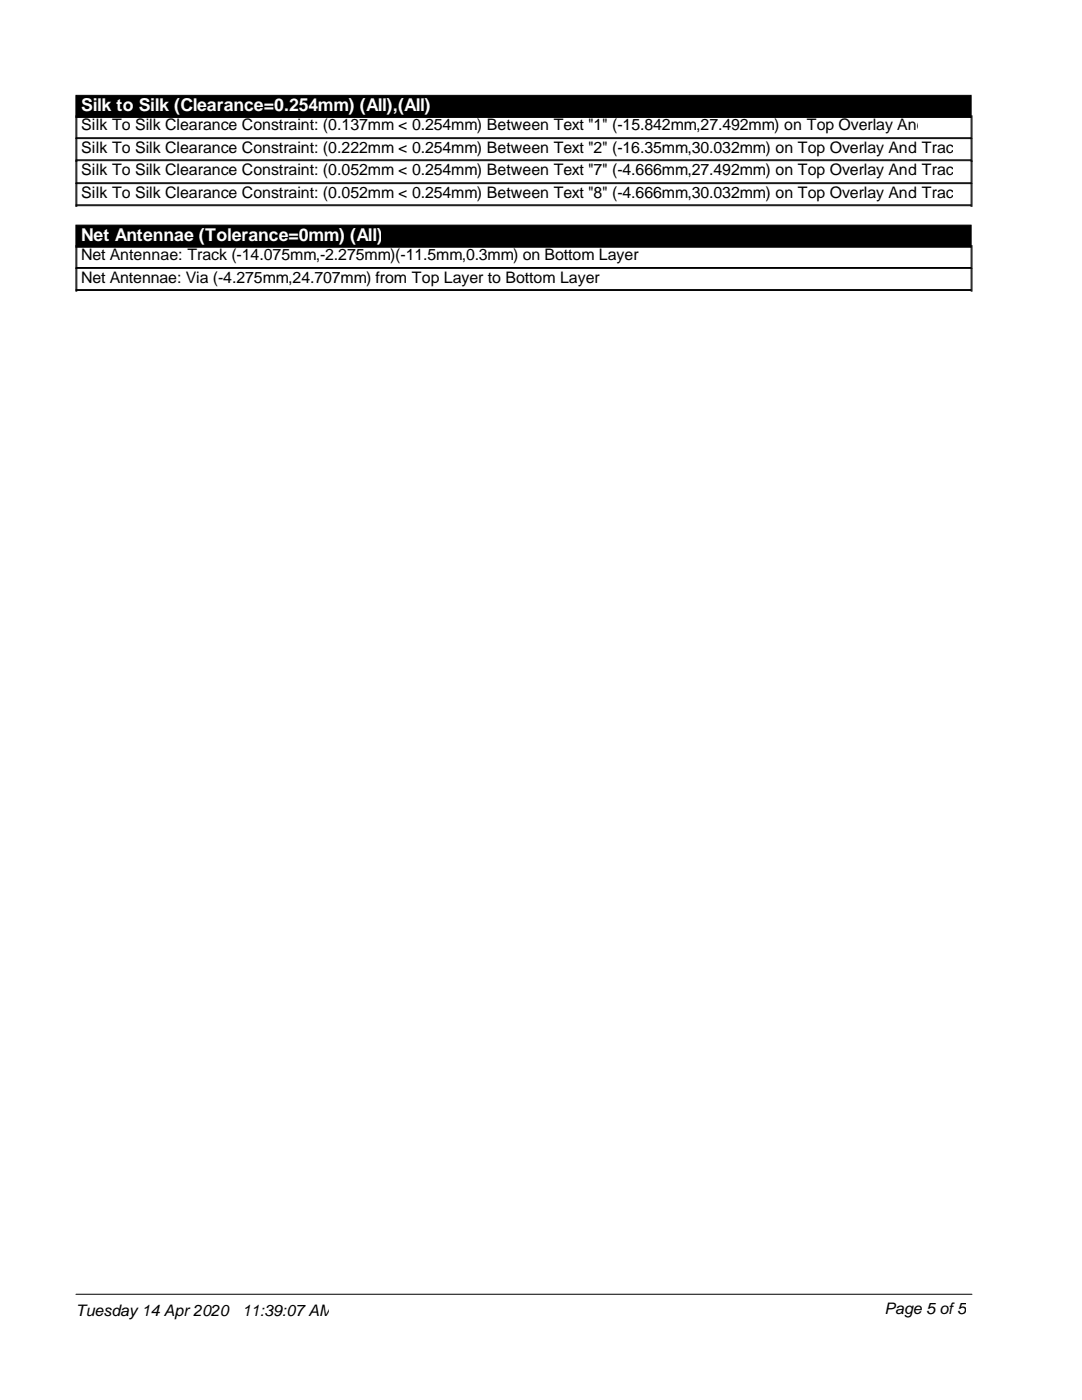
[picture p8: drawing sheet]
<svg xmlns="http://www.w3.org/2000/svg" width="216mm" height="279mm" viewBox="0 0 216 279" stroke-linecap="round" stroke-linejoin="round" font-family="sans-serif">
<defs><g id="words">
<g font-size="3.5" fill="#fff">
<text x="16.2" y="22.2">Silk to Silk (Clearance=0.254mm) (All),(All)</text>
<text x="16.2" y="48.1">Net Antennae (Tolerance=0mm) (All)</text>
</g>
<g font-size="3.2">
<text x="16.2" y="26">Silk To Silk Clearance Constraint: (0.137mm &lt; 0.254mm) Between Text &quot;1&quot; (-15.842mm,27.492mm) on Top Overlay And</text>
<text x="16.2" y="30.5">Silk To Silk Clearance Constraint: (0.222mm &lt; 0.254mm) Between Text &quot;2&quot; (-16.35mm,30.032mm) on Top Overlay And Track</text>
<text x="16.2" y="34.9">Silk To Silk Clearance Constraint: (0.052mm &lt; 0.254mm) Between Text &quot;7&quot; (-4.666mm,27.492mm) on Top Overlay And Track</text>
<text x="16.2" y="39.5">Silk To Silk Clearance Constraint: (0.052mm &lt; 0.254mm) Between Text &quot;8&quot; (-4.666mm,30.032mm) on Top Overlay And Track</text>
<text x="16.2" y="51.9">Net Antennae: Track (-14.075mm,-2.275mm)(-11.5mm,0.3mm) on Bottom Layer</text>
<text x="16.2" y="56.4">Net Antennae: Via (-4.275mm,24.707mm) from Top Layer to Bottom Layer</text>
<text x="15.1" y="262.6">Tuesday 14 Apr 2020</text>
<text x="48.3" y="262.6">11:39:07 AM</text>
<text x="176.5" y="262.2">Page 5 of 5</text>
</g>
</g></defs>
<path d="M15.1 19h178.7v4.4h-178.7zM15.1 44.9h178.7v4.4h-178.7z" fill="#000" stroke="#000" stroke-width=".2"/>
<g fill="none" stroke="#000" stroke-width=".2">
<path d="M15.1 27.7h178.7M15.1 27.5h178.7M15.1 23.1v18.1M15.1 32.1h178.7M15.1 31.9h178.7M15.1 36.6h178.7M15.1 36.5h178.7M15.3 23.1v18.1M193.8 23.1v18.1M194 23.1v18.1M15.1 49v9.1M15.1 41.1h178.7"/>
<path d="M15.1 40.9h178.7M15.1 53.6h178.7M15.1 53.4h178.7M15.1 58h178.7M15.1 57.8h178.7M15.3 49v9.1M193.8 49v9.1M194 49v9.1M15.1 258.3h178.9"/>
</g>
<use href="#words"/>
</svg>
